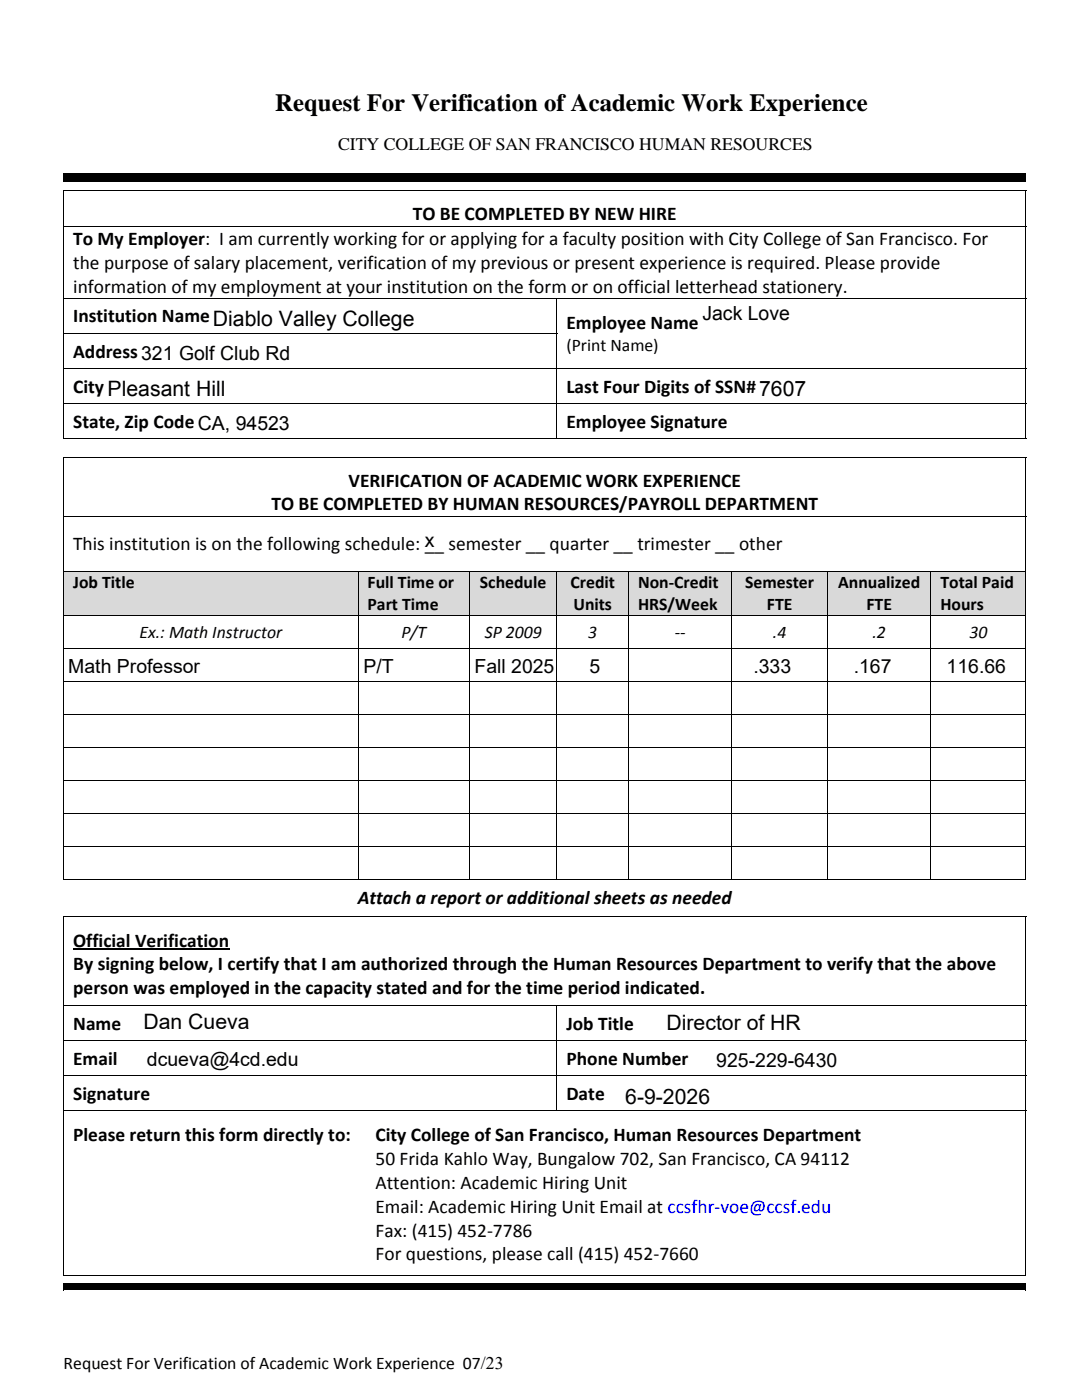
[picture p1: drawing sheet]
<svg xmlns="http://www.w3.org/2000/svg" width="216mm" height="279mm" viewBox="0 0 216 279" stroke-linecap="round" stroke-linejoin="round" font-family="sans-serif">
<defs><g id="words">
<text font-size="4.9" x="54.9" y="22.2">Request For Verification of Academic Work Experience</text>
<g font-size="4.2">
<text x="28.6" y="205.3">Dan Cueva</text>
<text x="133" y="205.5">Director of HR</text>
<text x="124.8" y="220.3">6-9-2026</text>
</g>
<g font-size="3.9">
<text x="82.4" y="44">TO BE COMPLETED BY NEW HIRE</text>
<text x="14.6" y="48.9">To My Employer: I am currently working for or applying for a faculty position with City College of San Francisco. For</text>
<text x="14.6" y="53.6">the purpose of salary placement, verification of my previous or present experience is required. Please provide</text>
<text x="14.6" y="58.4">information of my employment at your institution on the form or on official letterhead stationery.</text>
<text x="14.6" y="64.3">Institution NameDiablo Valley College</text>
<text x="113" y="65.7">Employee Name</text>
<text x="140.2" y="63.9">Jack Love</text>
<text x="14.6" y="71.4">Address321 Golf Club Rd</text>
<text x="14.6" y="78.4">CityPleasant Hill</text>
<text x="113" y="78.4">Last Four Digits of SSN#7607</text>
<text x="14.6" y="85.5">State, Zip Code CA, 94523</text>
<text x="113" y="85.5">Employee Signature</text>
<text x="54.1" y="101.9">TO BE COMPLETED BY HUMAN RESOURCES/PAYROLL DEPARTMENT</text>
<text x="69.6" y="97.2">VERIFICATION OF ACADEMIC WORK EXPERIENCE</text>
<text x="14.6" y="109.8">This institution is on the following schedule: __ semester __ quarter __ trimester __ other</text>
<text x="84.7" y="109.1">x</text>
<text x="13.6" y="134.3">Math Professor</text>
<text x="72.5" y="134.3">P/T</text>
<text x="94.7" y="134.3">Fall 2025</text>
<text x="117.6" y="134.3">5</text>
<text x="150.3" y="134.3">.333</text>
<text x="170.3" y="134.3">.167</text>
<text x="188.9" y="134.3">116.66</text>
<text x="71.4" y="180.4">Attach a report or additional sheets as needed</text>
<text x="14.6" y="188.9">Official Verification</text>
<text x="14.6" y="193.7">By signing below, I certify that I am authorized through the Human Resources Department to verify that the above</text>
<text x="14.6" y="198.4">person was employed in the capacity stated and for the time period indicated.</text>
<text x="14.6" y="205.5">Name</text>
<text x="113" y="205.5">Job Title</text>
<text x="14.6" y="212.5">Email</text>
<text x="29.3" y="212.8">dcueva@4cd.edu</text>
<text x="113" y="212.5">Phone Number</text>
<text x="142.9" y="213">925-229-6430</text>
<text x="14.6" y="219.5">Signature</text>
<text x="113" y="219.5">Date</text>
<text x="14.6" y="227.6">Please return this form directly to:</text>
<text x="74.9" y="227.6">City College of San Francisco, Human Resources Department</text>
<text x="74.9" y="232.6">50 Frida Kahlo Way, Bungalow 702, San Francisco, CA 94112</text>
<text x="74.9" y="237.3">Attention: Academic Hiring Unit</text>
<text x="74.9" y="242.1">Email: Academic Hiring Unit Email at ccsfhr-voe@ccsf.edu</text>
<text x="74.9" y="246.8">Fax: (415) 452‐7786</text>
<text x="74.9" y="251.5">For questions, please call (415) 452‐7660</text>
</g>
<g font-size="3.5">
<text x="67.5" y="30">CITY COLLEGE OF SAN FRANCISCO HUMAN RESOURCES</text>
<text x="113" y="70.1">(Print Name)</text>
<text x="14.6" y="117.4">Job Title</text>
<text x="73.3" y="117.4">Full Time or</text>
<text x="95.8" y="117.4">Schedule</text>
<text x="113.8" y="117.4">Credit</text>
<text x="127.3" y="117.4">Non‐Credit</text>
<text x="148.7" y="117.4">Semester</text>
<text x="167.2" y="117.4">Annualized</text>
<text x="187.6" y="117.4">Total Paid</text>
<text x="73.3" y="121.7">Part Time</text>
<text x="114.4" y="121.7">Units</text>
<text x="127.3" y="121.7">HRS/Week</text>
<text x="153" y="121.7">FTE</text>
<text x="172.9" y="121.7">FTE</text>
<text x="187.6" y="121.7">Hours</text>
<text x="27.8" y="127.2">Ex.: Math Instructor</text>
<text x="80.1" y="127.2">P/T</text>
<text x="96.7" y="127.2">SP 2009</text>
<text x="117.4" y="127.2">3</text>
<text x="134.6" y="127.2">‐‐</text>
<text x="154.2" y="127.2">.4</text>
<text x="174.1" y="127.2">.2</text>
<text x="193.4" y="127.2">30</text>
<text x="12.7" y="273.1">Request For Verification of Academic Work Experience 07/23</text>
</g>
</g></defs>
<path d="M12.6 38h.2v.2h-.2zM12.7 34.6h192v1.7h-192zM14.6 34.6h188.2v1.6h-188.2zM204.6 66.4h.2v.2h-.2zM12.6 87.5h.2v.2h-.2zM12.6 91.1h.2v.2h-.2z" fill="#000"/>
<g fill="none" stroke="#000" stroke-width=".2">
<path d="M12.6 38.1h192.2M12.7 38.2v6.8M204.7 38.2v6.8M12.6 45.1h192.2M12.6 59.5h192.2M12.7 45.2v14.2M12.7 59.6v6.8M111.1 59.6v6.8M204.7 45.2v14.2M204.7 59.6v6.8M12.6 66.5h98.6M12.6 73.6h192.2"/>
<path d="M12.7 66.6v6.9M12.7 73.6v6.9M111.1 66.6v6.9M111.1 73.6v6.9M204.7 66.6v6.9M204.7 73.6v6.9M12.6 80.6h192.2M12.6 87.6h192.2M12.6 91.2h192.2M12.7 80.7v6.8M12.7 91.3v11.6M111.1 80.7v6.8"/>
<path d="M204.7 80.7v6.8M204.7 91.3v11.6M12.6 103h192.2M12.7 103.1v10.8M204.7 103.1v10.8"/>
</g>
<g fill="#d9d9d9">
<path d="M12.8 114h58.6v8.7h-58.6z"/>
<path d="M14.6 114h54.9v4.4h-54.9z"/>
<path d="M71.5 114h22.1v8.7h-22.1z"/>
<path d="M73.3 114h18.5v4.4h-18.5z"/>
<path d="M73.3 118.4h18.5v4.3h-18.5z"/>
<path d="M93.7 114h17.3v8.7h-17.3z"/>
<path d="M95.6 114h13.6v4.4h-13.6z"/>
<path d="M111.2 114h14.1v8.7h-14.1z"/>
<path d="M113 114h10.5v4.4h-10.5z"/>
<path d="M113 118.4h10.5v4.3h-10.5z"/>
<path d="M125.5 114h20.5v8.7h-20.5z"/>
<path d="M127.3 114h16.8v4.4h-16.8z"/>
<path d="M127.3 118.4h16.8v4.3h-16.8z"/>
<path d="M146.1 114h18.9v8.7h-18.9z"/>
<path d="M148 114h15.2v4.4h-15.2z"/>
<path d="M148 118.4h15.2v4.3h-15.2z"/>
<path d="M165.2 114h20.5v8.7h-20.5z"/>
<path d="M167 114h16.8v4.4h-16.8z"/>
<path d="M167 118.4h16.8v4.3h-16.8z"/>
<path d="M185.8 114h18.8v8.7h-18.8z"/>
<path d="M187.6 114h15.2v4.4h-15.2z"/>
<path d="M187.6 118.4h15.2v4.3h-15.2z"/>
</g>
<g fill="none" stroke="#000" stroke-width=".2">
<path d="M12.6 114h192.2M12.7 114v8.7M71.4 114v8.7M93.7 114v8.7M111.1 114v8.7M125.4 114v8.7M146.1 114v8.7M165.1 114v8.7M185.7 114v8.7M204.7 114v8.7M12.6 122.7h192.2M12.6 129.3h192.2"/>
<path d="M12.6 136h192.2M12.7 122.8v6.5M12.7 129.4v6.5M12.7 136v6.5M71.4 122.8v6.5M71.4 129.4v6.5M71.4 136v6.5M93.7 122.8v6.5M93.7 129.4v6.5M93.7 136v6.5M111.1 122.8v6.5M111.1 129.4v6.5"/>
<path d="M111.1 136v6.5M125.4 122.8v6.5M125.4 129.4v6.5M125.4 136v6.5M146.1 122.8v6.5M146.1 129.4v6.5M146.1 136v6.5M165.1 122.8v6.5M165.1 129.4v6.5M165.1 136v6.5M185.7 122.8v6.5M185.7 129.4v6.5"/>
<path d="M185.7 136v6.5M204.7 122.8v6.5M204.7 129.4v6.5M204.7 136v6.5M12.6 142.5h192.2M12.6 149.1h192.2M12.6 155.7h192.2M12.7 142.6v6.5M12.7 149.2v6.5M12.7 155.8v6.5M71.4 142.6v6.5M71.4 149.2v6.5"/>
<path d="M71.4 155.8v6.5M93.7 142.6v6.5M93.7 149.2v6.5M93.7 155.8v6.5M111.1 142.6v6.5M111.1 149.2v6.5M111.1 155.8v6.5M125.4 142.6v6.5M125.4 149.2v6.5M125.4 155.8v6.5M146.1 142.6v6.5M146.1 149.2v6.5"/>
<path d="M146.1 155.8v6.5M165.1 142.6v6.5M165.1 149.2v6.5M165.1 155.8v6.5M185.7 142.6v6.5M185.7 149.2v6.5M185.7 155.8v6.5M204.7 142.6v6.5M204.7 149.2v6.5M204.7 155.8v6.5M12.6 162.3h192.2M12.6 169h192.2"/>
<path d="M12.6 175.5h192.2M12.7 162.4v6.5M12.7 169v6.5M71.4 162.4v6.5M71.4 169v6.5M93.7 162.4v6.5M93.7 169v6.5M111.1 162.4v6.5M111.1 169v6.5M125.4 162.4v6.5M125.4 169v6.5M146.1 162.4v6.5"/>
<path d="M146.1 169v6.5M165.1 162.4v6.5M165.1 169v6.5M185.7 162.4v6.5M185.7 169v6.5M204.7 162.4v6.5M204.7 169v6.5M12.6 183h192.2M12.7 183.1v17.4M204.7 183.1v17.4M12.6 200.6h192.2M12.6 207.6h192.2"/>
<path d="M12.6 214.7h192.2M12.7 200.7v6.9M12.7 207.7v6.9M12.7 214.8v6.8M111.1 200.7v6.9M111.1 207.7v6.9M111.1 214.8v6.8M204.7 200.7v6.9M204.7 207.7v6.9M204.7 214.8v6.8M12.6 221.7h192.2M12.7 221.8v32.7"/>
<path d="M204.7 221.8v32.7M12.6 257.4h192M204.6 254.6h-192"/>
</g>
<path d="M12.6 175.5h.2v.1h-.2zM12.6 182.9h.2v.2h-.2zM12.6 254.5h.2v.1h-.2zM12.6 256.1h.2v1.4h-.2zM12.8 256.1h191.8v1.2h-191.8zM14.7 256.1h188v1.2h-188zM204.6 254.5h.2v.1h-.2zM204.6 256.1h.2v1.4h-.2zM204.6 257.3h.2v.2h-.2z" fill="#000"/>
<path d="M14.6 189.5h31.1" fill="none" stroke="#000" stroke-width=".25"/>
<use href="#words"/>
</svg>
